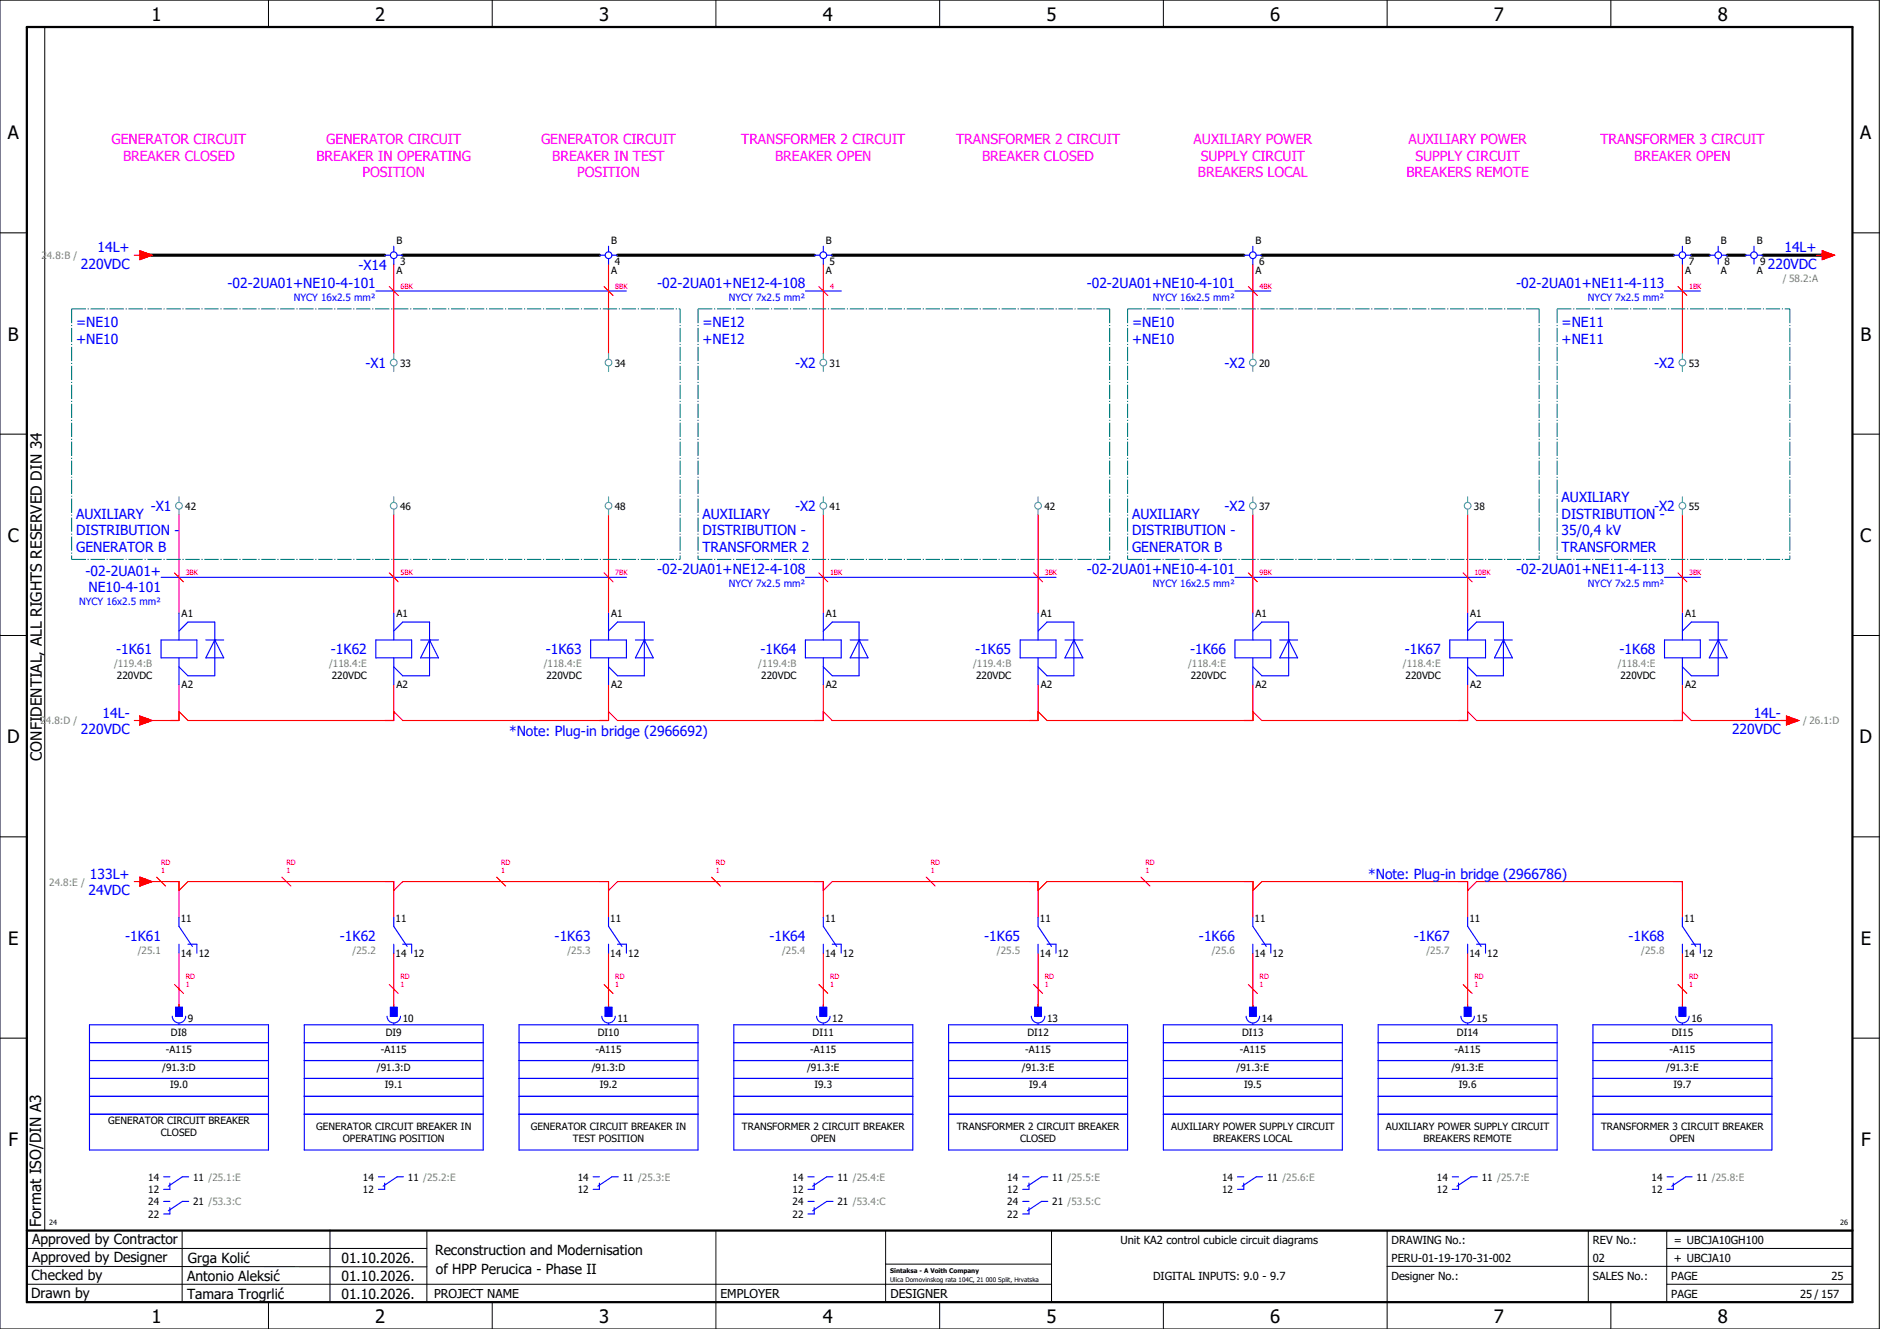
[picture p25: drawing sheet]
<svg xmlns="http://www.w3.org/2000/svg" width="420mm" height="297mm" viewBox="0 0 420 297" stroke-linecap="round" stroke-linejoin="round" font-family="sans-serif">
<defs><g id="words">
<g font-size="4.1">
<text x="33.9" y="4.7">1</text>
<text x="83.9" y="4.7">2</text>
<text x="133.9" y="4.7">3</text>
<text x="183.9" y="4.7">4</text>
<text x="233.9" y="4.7">5</text>
<text x="283.9" y="4.7">6</text>
<text x="333.9" y="4.7">7</text>
<text x="383.9" y="4.7">8</text>
<text x="1.8" y="31.2">A</text>
<text x="415.8" y="31.2">A</text>
<text x="1.8" y="76.2">B</text>
<text x="415.8" y="76.2">B</text>
<text x="1.8" y="121.2">C</text>
<text x="415.8" y="121.2">C</text>
<text x="1.6" y="166.2">D</text>
<text x="415.6" y="166.2">D</text>
<text x="1.8" y="211.2">E</text>
<text x="415.8" y="211.2">E</text>
<text x="1.9" y="256.2">F</text>
<text x="415.9" y="256.2">F</text>
<text x="33.9" y="295.7">1</text>
<text x="83.9" y="295.7">2</text>
<text x="133.9" y="295.7">3</text>
<text x="183.9" y="295.7">4</text>
<text x="233.9" y="295.7">5</text>
<text x="283.9" y="295.7">6</text>
<text x="333.9" y="295.7">7</text>
<text x="383.9" y="295.7">8</text>
</g>
<g font-size="3.4">
<text x="9.4" y="170" transform="rotate(-90 9.4 170)">CONFIDENTIAL, ALL RIGHTS RESERVED DIN 34</text>
<text x="9.2" y="274.3" transform="rotate(-90 9.2 274.3)">Format ISO/DIN A3</text>
</g>
<g font-size="3.1" fill="#f0f">
<text x="24.9" y="32.1">GENERATOR CIRCUIT</text>
<text x="27.5" y="35.9">BREAKER CLOSED</text>
<text x="70.7" y="35.9">BREAKER IN OPERATING</text>
<text x="72.9" y="32.1">GENERATOR CIRCUIT</text>
<text x="120.9" y="32.1">GENERATOR CIRCUIT</text>
<text x="123.4" y="35.9">BREAKER IN TEST</text>
<text x="165.7" y="32.1">TRANSFORMER 2 CIRCUIT</text>
<text x="173.2" y="35.9">BREAKER OPEN</text>
<text x="213.7" y="32.1">TRANSFORMER 2 CIRCUIT</text>
<text x="219.5" y="35.9">BREAKER CLOSED</text>
<text x="266.8" y="32.1">AUXILIARY POWER</text>
<text x="268.3" y="35.9">SUPPLY CIRCUIT</text>
<text x="314.8" y="32.1">AUXILIARY POWER</text>
<text x="316.3" y="35.9">SUPPLY CIRCUIT</text>
<text x="357.7" y="32.1">TRANSFORMER 3 CIRCUIT</text>
<text x="365.2" y="35.9">BREAKER OPEN</text>
<text x="81" y="39.6">POSITION</text>
<text x="129" y="39.6">POSITION</text>
<text x="267.7" y="39.6">BREAKERS LOCAL</text>
<text x="314.3" y="39.6">BREAKERS REMOTE</text>
</g>
<g font-size="3.1" fill="#00f">
<text x="21.8" y="56.4">14L+</text>
<text x="398.8" y="56.4">14L+</text>
<text x="18.1" y="60.1">220VDC</text>
<text x="50.9" y="64.4">-02-2UA01+NE10-4-101</text>
<text x="80.1" y="60.3">-X14</text>
<text x="146.9" y="64.4">-02-2UA01+NE12-4-108</text>
<text x="242.9" y="64.4">-02-2UA01+NE10-4-101</text>
<text x="338.9" y="64.4">-02-2UA01+NE11-4-113</text>
<text x="395.1" y="60.1">220VDC</text>
<text x="17" y="73.1">=NE10</text>
<text x="17" y="76.9">+NE10</text>
<text x="157" y="73.1">=NE12</text>
<text x="157" y="76.9">+NE12</text>
<text x="253" y="73.1">=NE10</text>
<text x="253" y="76.9">+NE10</text>
<text x="349" y="73.1">=NE11</text>
<text x="349" y="76.9">+NE11</text>
<text x="81.7" y="82.3">-X1</text>
<text x="177.7" y="82.3">-X2</text>
<text x="273.7" y="82.3">-X2</text>
<text x="369.7" y="82.3">-X2</text>
<text x="349" y="112.1">AUXILIARY</text>
<text x="17" y="115.9">AUXILIARY</text>
<text x="17" y="119.6">DISTRIBUTION -</text>
<text x="33.7" y="114.3">-X1</text>
<text x="157" y="115.9">AUXILIARY</text>
<text x="157" y="119.6">DISTRIBUTION -</text>
<text x="177.7" y="114.3">-X2</text>
<text x="253" y="115.9">AUXILIARY</text>
<text x="253" y="119.6">DISTRIBUTION -</text>
<text x="273.7" y="114.3">-X2</text>
<text x="349" y="115.9">DISTRIBUTION -</text>
<text x="349" y="119.6">35/0,4 kV</text>
<text x="369.7" y="114.3">-X2</text>
<text x="17" y="123.4">GENERATOR B</text>
<text x="157" y="123.4">TRANSFORMER 2</text>
<text x="253" y="123.4">GENERATOR B</text>
<text x="349" y="123.4">TRANSFORMER</text>
<text x="19.1" y="128.6">-02-2UA01+</text>
<text x="146.9" y="128.4">-02-2UA01+NE12-4-108</text>
<text x="242.9" y="128.4">-02-2UA01+NE10-4-101</text>
<text x="338.9" y="128.4">-02-2UA01+NE11-4-113</text>
<text x="19.8" y="132.4">NE10-4-101</text>
<text x="26" y="146.3">-1K61</text>
<text x="74" y="146.3">-1K62</text>
<text x="122" y="146.3">-1K63</text>
<text x="170" y="146.3">-1K64</text>
<text x="218" y="146.3">-1K65</text>
<text x="266" y="146.3">-1K66</text>
<text x="314" y="146.3">-1K67</text>
<text x="362" y="146.3">-1K68</text>
<text x="22.9" y="160.4">14L-</text>
<text x="391.9" y="160.4">14L-</text>
<text x="18.1" y="164.1">220VDC</text>
<text x="113.8" y="164.4">*Note: Plug-in bridge (2966692)</text>
<text x="387.1" y="164.1">220VDC</text>
<text x="20.1" y="196.4">133L+</text>
<text x="305.8" y="196.4">*Note: Plug-in bridge (2966786)</text>
<text x="19.8" y="200.1">24VDC</text>
<text x="28" y="210.3">-1K61</text>
<text x="76" y="210.3">-1K62</text>
<text x="124" y="210.3">-1K63</text>
<text x="172" y="210.3">-1K64</text>
<text x="220" y="210.3">-1K65</text>
<text x="268" y="210.3">-1K66</text>
<text x="316" y="210.3">-1K67</text>
<text x="364" y="210.3">-1K68</text>
</g>
<g font-size="3.1">
<text x="7.2" y="278.1">Approved by Contractor</text>
<text x="97.2" y="280.5">Reconstruction and Modernisation</text>
<text x="7.1" y="286.1">Checked by</text>
<text x="7.2" y="282.1">Approved by Designer</text>
<text x="41.8" y="286.2">Antonio Aleksić</text>
<text x="42" y="282.3">Grga Kolić</text>
<text x="76.3" y="282.3">01.10.2026.</text>
<text x="76.3" y="286.3">01.10.2026.</text>
<text x="97.4" y="284.8">of HPP Perucica - Phase II</text>
<text x="6.9" y="290">Drawn by</text>
<text x="41.8" y="290.3">Tamara Trogrlić</text>
<text x="76.3" y="290.3">01.10.2026.</text>
</g>
<g font-size="2.7">
<text x="97" y="290.1">PROJECT NAME</text>
<text x="161" y="290.1">EMPLOYER</text>
<text x="199" y="290.1">DESIGNER</text>
</g>
<g font-size="2.5">
<text x="250.4" y="278">Unit KA2 control cubicle circuit diagrams</text>
<text x="311" y="278">DRAWING No.:</text>
<text x="356" y="278">REV No.:</text>
<text x="374.1" y="278">= UBCJA10GH100</text>
<text x="257.7" y="286">DIGITAL INPUTS: 9.0 - 9.7</text>
<text x="311" y="286">Designer No.:</text>
<text x="311" y="282">PERU-01-19-170-31-002</text>
<text x="356" y="286">SALES No.:</text>
<text x="356" y="282">02</text>
<text x="373.5" y="286">PAGE</text>
<text x="374.1" y="282.1">+ UBCJA10</text>
<text x="409.3" y="286">25</text>
<text x="373.5" y="290">PAGE</text>
<text x="402.3" y="290">25 / 157</text>
</g>
<g font-size="2.2" fill="#7ca552">
<text x="9.3" y="57.9">24.8:B /</text>
<text x="398.5" y="63">/ 58.2:A</text>
<text x="25.5" y="149.2">/119.4:B</text>
<text x="73.5" y="149.2">/118.4:E</text>
<text x="121.5" y="149.2">/118.4:E</text>
<text x="169.5" y="149.2">/119.4:B</text>
<text x="217.5" y="149.2">/119.4:B</text>
<text x="265.5" y="149.2">/118.4:E</text>
<text x="313.5" y="149.2">/118.4:E</text>
<text x="361.5" y="149.2">/118.4:E</text>
<text x="9.1" y="161.9">24.8:D /</text>
<text x="403" y="161.9">/ 26.1:D</text>
<text x="11" y="197.9">24.8:E /</text>
<text x="30.8" y="213.2">/25.1</text>
<text x="78.8" y="213.2">/25.2</text>
<text x="126.8" y="213.2">/25.3</text>
<text x="174.8" y="213.2">/25.4</text>
<text x="222.8" y="213.2">/25.5</text>
<text x="270.8" y="213.2">/25.6</text>
<text x="318.8" y="213.2">/25.7</text>
<text x="366.8" y="213.2">/25.8</text>
</g>
<g font-size="2.2">
<text x="88.6" y="54.6">B</text>
<text x="89.4" y="59.3">3</text>
<text x="136.6" y="54.6">B</text>
<text x="137.4" y="59.3">4</text>
<text x="184.6" y="54.6">B</text>
<text x="185.4" y="59.3">5</text>
<text x="280.6" y="54.6">B</text>
<text x="281.4" y="59.3">6</text>
<text x="376.6" y="54.6">B</text>
<text x="377.4" y="59.3">7</text>
<text x="384.6" y="54.6">B</text>
<text x="385.4" y="59.3">8</text>
<text x="392.6" y="54.6">B</text>
<text x="393.4" y="59.3">9</text>
<text x="88.6" y="61.3">A</text>
<text x="136.6" y="61.3">A</text>
<text x="184.6" y="61.3">A</text>
<text x="280.6" y="61.3">A</text>
<text x="376.6" y="61.3">A</text>
<text x="384.6" y="61.3">A</text>
<text x="392.6" y="61.3">A</text>
<text x="89.4" y="81.9">33</text>
<text x="137.4" y="81.9">34</text>
<text x="185.4" y="81.9">31</text>
<text x="281.4" y="81.9">20</text>
<text x="377.4" y="81.9">53</text>
<text x="41.4" y="113.9">42</text>
<text x="89.4" y="113.9">46</text>
<text x="137.4" y="113.9">48</text>
<text x="185.4" y="113.9">41</text>
<text x="233.4" y="113.9">42</text>
<text x="281.4" y="113.9">37</text>
<text x="329.4" y="113.9">38</text>
<text x="377.4" y="113.9">55</text>
<text x="40.6" y="138">A1</text>
<text x="88.6" y="138">A1</text>
<text x="136.6" y="138">A1</text>
<text x="184.6" y="138">A1</text>
<text x="232.6" y="138">A1</text>
<text x="280.6" y="138">A1</text>
<text x="328.6" y="138">A1</text>
<text x="376.6" y="138">A1</text>
<text x="26.1" y="151.9">220VDC</text>
<text x="40.6" y="153.9">A2</text>
<text x="74.1" y="151.9">220VDC</text>
<text x="88.6" y="153.9">A2</text>
<text x="122.1" y="151.9">220VDC</text>
<text x="136.6" y="153.9">A2</text>
<text x="170.1" y="151.9">220VDC</text>
<text x="184.6" y="153.9">A2</text>
<text x="218.1" y="151.9">220VDC</text>
<text x="232.6" y="153.9">A2</text>
<text x="266.1" y="151.9">220VDC</text>
<text x="280.6" y="153.9">A2</text>
<text x="314.1" y="151.9">220VDC</text>
<text x="328.6" y="153.9">A2</text>
<text x="362.1" y="151.9">220VDC</text>
<text x="376.6" y="153.9">A2</text>
<text x="40.4" y="206">11</text>
<text x="88.4" y="206">11</text>
<text x="136.4" y="206">11</text>
<text x="184.4" y="206">11</text>
<text x="232.4" y="206">11</text>
<text x="280.4" y="206">11</text>
<text x="328.4" y="206">11</text>
<text x="376.4" y="206">11</text>
<text x="40.4" y="213.9">14</text>
<text x="44.4" y="213.9">12</text>
<text x="88.4" y="213.9">14</text>
<text x="92.4" y="213.9">12</text>
<text x="136.4" y="213.9">14</text>
<text x="140.4" y="213.9">12</text>
<text x="184.4" y="213.9">14</text>
<text x="188.4" y="213.9">12</text>
<text x="232.4" y="213.9">14</text>
<text x="236.4" y="213.9">12</text>
<text x="280.4" y="213.9">14</text>
<text x="284.4" y="213.9">12</text>
<text x="328.4" y="213.9">14</text>
<text x="332.4" y="213.9">12</text>
<text x="376.4" y="213.9">14</text>
<text x="380.4" y="213.9">12</text>
<text x="38.2" y="231.5">DI8</text>
<text x="42" y="228.4">9</text>
<text x="86.2" y="231.5">DI9</text>
<text x="90" y="228.4">10</text>
<text x="133.6" y="231.5">DI10</text>
<text x="138" y="228.4">11</text>
<text x="181.6" y="231.5">DI11</text>
<text x="186" y="228.4">12</text>
<text x="229.6" y="231.5">DI12</text>
<text x="234" y="228.4">13</text>
<text x="277.6" y="231.5">DI13</text>
<text x="282" y="228.4">14</text>
<text x="325.6" y="231.5">DI14</text>
<text x="330" y="228.4">15</text>
<text x="373.6" y="231.5">DI15</text>
<text x="378" y="228.4">16</text>
<text x="36.2" y="239.3">/91.3:D</text>
<text x="37.1" y="235.3">-A115</text>
<text x="84.2" y="239.3">/91.3:D</text>
<text x="85.1" y="235.3">-A115</text>
<text x="132.2" y="239.3">/91.3:D</text>
<text x="133.1" y="235.3">-A115</text>
<text x="180.4" y="239.3">/91.3:E</text>
<text x="181.1" y="235.3">-A115</text>
<text x="228.4" y="239.3">/91.3:E</text>
<text x="229.1" y="235.3">-A115</text>
<text x="276.4" y="239.3">/91.3:E</text>
<text x="277.1" y="235.3">-A115</text>
<text x="324.4" y="239.3">/91.3:E</text>
<text x="325.1" y="235.3">-A115</text>
<text x="372.4" y="239.3">/91.3:E</text>
<text x="373.1" y="235.3">-A115</text>
<text x="38" y="243.3">I9.0</text>
<text x="86" y="243.3">I9.1</text>
<text x="134" y="243.3">I9.2</text>
<text x="182" y="243.3">I9.3</text>
<text x="230" y="243.3">I9.4</text>
<text x="278" y="243.3">I9.5</text>
<text x="326" y="243.3">I9.6</text>
<text x="374" y="243.3">I9.7</text>
<text x="24.2" y="251.3">GENERATOR CIRCUIT BREAKER</text>
<text x="36" y="254">CLOSED</text>
<text x="70.7" y="252.6">GENERATOR CIRCUIT BREAKER IN</text>
<text x="76.6" y="255.3">OPERATING POSITION</text>
<text x="118.7" y="252.6">GENERATOR CIRCUIT BREAKER IN</text>
<text x="128" y="255.3">TEST POSITION</text>
<text x="165.8" y="252.6">TRANSFORMER 2 CIRCUIT BREAKER</text>
<text x="181.2" y="255.3">OPEN</text>
<text x="213.8" y="252.6">TRANSFORMER 2 CIRCUIT BREAKER</text>
<text x="228" y="255.3">CLOSED</text>
<text x="261.7" y="252.6">AUXILIARY POWER SUPPLY CIRCUIT</text>
<text x="271.2" y="255.3">BREAKERS LOCAL</text>
<text x="309.7" y="252.6">AUXILIARY POWER SUPPLY CIRCUIT</text>
<text x="318.1" y="255.3">BREAKERS REMOTE</text>
<text x="357.8" y="252.6">TRANSFORMER 3 CIRCUIT BREAKER</text>
<text x="373.2" y="255.3">OPEN</text>
<text x="33.1" y="263.9">14</text>
<text x="43.2" y="263.9">11 /25.1:E</text>
<text x="81.1" y="263.9">14</text>
<text x="91.2" y="263.9">11 /25.2:E</text>
<text x="129.1" y="263.9">14</text>
<text x="139.2" y="263.9">11 /25.3:E</text>
<text x="177.1" y="263.9">14</text>
<text x="187.2" y="263.9">11 /25.4:E</text>
<text x="225.1" y="263.9">14</text>
<text x="235.2" y="263.9">11 /25.5:E</text>
<text x="273.1" y="263.9">14</text>
<text x="283.2" y="263.9">11 /25.6:E</text>
<text x="321.1" y="263.9">14</text>
<text x="331.2" y="263.9">11 /25.7:E</text>
<text x="369.1" y="263.9">14</text>
<text x="379.2" y="263.9">11 /25.8:E</text>
<text x="33.1" y="266.7">12</text>
<text x="33.1" y="269.4">24</text>
<text x="43.2" y="269.4">21 /53.3:C</text>
<text x="81.1" y="266.7">12</text>
<text x="129.1" y="266.7">12</text>
<text x="177.1" y="266.7">12</text>
<text x="177.1" y="269.4">24</text>
<text x="187.2" y="269.4">21 /53.4:C</text>
<text x="225.1" y="266.7">12</text>
<text x="225.1" y="269.4">24</text>
<text x="235.2" y="269.4">21 /53.5:C</text>
<text x="273.1" y="266.7">12</text>
<text x="321.1" y="266.7">12</text>
<text x="369.1" y="266.7">12</text>
<text x="33.1" y="272.2">22</text>
<text x="177.1" y="272.2">22</text>
<text x="225.1" y="272.2">22</text>
</g>
<g font-size="2.2" fill="#00f">
<text x="65.7" y="67.3">NYCY 16x2.5 mm²</text>
<text x="162.9" y="67.3">NYCY 7x2.5 mm²</text>
<text x="257.7" y="67.3">NYCY 16x2.5 mm²</text>
<text x="354.9" y="67.3">NYCY 7x2.5 mm²</text>
<text x="162.9" y="131.3">NYCY 7x2.5 mm²</text>
<text x="257.7" y="131.3">NYCY 16x2.5 mm²</text>
<text x="354.9" y="131.3">NYCY 7x2.5 mm²</text>
<text x="17.7" y="135.3">NYCY 16x2.5 mm²</text>
</g>
<g font-size="1.6" fill="#f00">
<text x="89.5" y="64.5">6BK</text>
<text x="137.5" y="64.5">8BK</text>
<text x="185.5" y="64.5">4</text>
<text x="281.5" y="64.5">4BK</text>
<text x="377.5" y="64.5">1BK</text>
<text x="41.5" y="128.5">3BK</text>
<text x="89.5" y="128.5">5BK</text>
<text x="137.5" y="128.5">7BK</text>
<text x="185.5" y="128.5">1BK</text>
<text x="233.5" y="128.5">3BK</text>
<text x="281.5" y="128.5">9BK</text>
<text x="329.5" y="128.5">10BK</text>
<text x="377.5" y="128.5">3BK</text>
<text x="36" y="195.2">1</text>
<text x="36" y="193.3">RD</text>
<text x="64" y="195.2">1</text>
<text x="64" y="193.3">RD</text>
<text x="112" y="195.2">1</text>
<text x="112" y="193.3">RD</text>
<text x="160" y="195.2">1</text>
<text x="160" y="193.3">RD</text>
<text x="208" y="195.2">1</text>
<text x="208" y="193.3">RD</text>
<text x="256" y="195.2">1</text>
<text x="256" y="193.3">RD</text>
<text x="41.5" y="220.7">1</text>
<text x="41.5" y="218.8">RD</text>
<text x="89.5" y="220.7">1</text>
<text x="89.5" y="218.8">RD</text>
<text x="137.5" y="220.7">1</text>
<text x="137.5" y="218.8">RD</text>
<text x="185.5" y="220.7">1</text>
<text x="185.5" y="218.8">RD</text>
<text x="233.5" y="220.7">1</text>
<text x="233.5" y="218.8">RD</text>
<text x="281.5" y="220.7">1</text>
<text x="281.5" y="218.8">RD</text>
<text x="329.5" y="220.7">1</text>
<text x="329.5" y="218.8">RD</text>
<text x="377.5" y="220.7">1</text>
<text x="377.5" y="218.8">RD</text>
</g>
<g font-size="1.6">
<text x="11" y="273.7">24</text>
<text x="411.2" y="273.7">26</text>
</g>
<g font-size="1.4">
<text x="198.9" y="284.4">Sintaksa - A Voith Company</text>
<text x="198.9" y="286.4">Ulica Domovinskog rata 104C, 21 000 Split, Hrvatska</text>
</g>
</g></defs>
<g fill="none" stroke="#000" stroke-width=".22">
<path d="M0 0h420v297h-420zM10 6v269M60 0v6M110 0v6M160 0v6M210 0v6M260 0v6M310 0v6M360 0v6M0 52h6M414 52h6M0 97h6"/>
<path d="M414 97h6M0 142h6M414 142h6M414 176.3v87.4M0 187h6M414 187h6M0 232h6M414 232h6M6 279h89.4M40.7 275v16M73.7 274.9v16M95.4 275.1v16"/>
<path d="M160 275v22M197.9 275.1v16M310 275v22M355 275v16M372.5 279h41.5M372.5 275v16M414 275h-179v16M6 283l89.4 .1M6 287h229M60 291v6M110 291v6M197.9 282.5h37.1"/>
<path d="M210 291v6M260 291v6M310 283h104M360 291v6M372.5 287h41.5"/>
</g>
<path d="M6 6h408v285h-408zM6 275h408" fill="none" stroke="#000" stroke-width=".5"/>
<g fill="none" stroke="#f00" stroke-width=".25">
<path d="M30 57h1.3M31.3 56l2.7 1-2.7 1zM88 59v20M136 59v20M184 59v20M280 59v20M376 59v20M406 57h1.3M407.3 56l2.7 1-2.7 1zM87 64l2 2M135 64l2 2M183 64l2 2"/>
<path d="M279 64l2 2M375 64l2 2M40 115v22M88 115v22M136 115v22M184 115v22M232 115v22M280 115v22M328 115v22M376 115v22M39 128l2 2M87 128l2 2"/>
<path d="M135 128l2 2M183 128l2 2M231 128l2 2M279 128l2 2M327 128l2 2M375 128l2 2M40 153v8h-8M88 153v8h-46l-2-2M136 153v8h-46l-2-2M184 153v8h-46l-2-2M232 153v8h-46l-2-2M280 153v8h-46l-2-2"/>
<path d="M328 153v8h-46l-2-2M376 153v8h-46l-2-2M376 159l2 2h22M30 161h1.3M31.3 160l2.7 1-2.7 1zM399.2 160l2.8 1-2.8 1zM30 197h1.3M31.3 196l2.7 1-2.7 1zM32 197h8v8M35 196l2 2M40 199l2-2h46v8M63 196l2 2"/>
<path d="M88 199l2-2h46v8M111 196l2 2M136 199l2-2h46v8M159 196l2 2M184 199l2-2h46v8M207 196l2 2M232 199l2-2h46v8M255 196l2 2M280 199l2-2h46v8M328 199l2-2h46v8M40 213v12M88 213v12"/>
<path d="M136 213v12M184 213v12M232 213v12M280 213v12M328 213v12M376 213v12M39 220l2 2M87 220l2 2M135 220l2 2M183 220l2 2M231 220l2 2M279 220l2 2"/>
<path d="M327 220l2 2M375 220l2 2"/>
</g>
<path d="M32 57h54M90 57h44M138 57h44M186 57h92M282 57h92M378 57h4M386 57h4M394 57h14" fill="none" stroke="#000" stroke-width=".7"/>
<g fill="none" stroke="#00f" stroke-width=".25">
<path d="M86 57h1.3M88 55v1.3M88 57.8v1.2M88.8 57h1.2M134 57h1.3M136 55v1.3M136 57.8v1.2M136.8 57h1.2M182 57h1.3M184 55v1.3M184 57.8v1.2M184.8 57h1.2"/>
<path d="M278 57h1.3M280 55v1.3M280 57.8v1.2M280.8 57h1.2M374 57h1.2M376 55v1.3M376 57.8v1.2M376.7 57h1.3M382 57h1.3M384 55v1.3M384 57.8v1.2M384.8 57h1.2"/>
<path d="M390 57h1.3M392 55v1.3M392 57.8v1.2M392.8 57h1.2M84 65h56M180 65h8M276 65h8M372 65h8M36 129h104M40 137v6M88 137v6M136 137v6"/>
<path d="M180 129h56M184 137v6M232 137v6M276 129h56M280 137v6M328 137v6M372 129h8M376 137v6M36 143h8v4h-8zM40 147v6M40 141l2-2h6v12h-6l-2-2M46 143h4"/>
<path d="M48 143h.1M48 143l2 4h-4zM84 143h8v4h-8zM88 147v6M88 141l2-2h6v12h-6l-2-2M94 143h4M96 143h.1M96 143l2 4h-4zM132 143h8v4h-8zM136 147v6M136 141l2-2h6v12h-6l-2-2M142 143h4"/>
<path d="M144 143h.1M144 143l2 4h-4zM180 143h8v4h-8zM184 147v6M184 141l2-2h6v12h-6l-2-2M190 143h4M192 143h.1M192 143l2 4h-4zM228 143h8v4h-8zM232 147v6M232 141l2-2h6v12h-6l-2-2M238 143h4"/>
<path d="M240 143h.1M240 143l2 4h-4zM276 143h8v4h-8zM280 147v6M280 141l2-2h6v12h-6l-2-2M286 143h4M288 143h.1M288 143l2 4h-4zM324 143h8v4h-8zM328 147v6M328 141l2-2h6v12h-6l-2-2M334 143h4"/>
<path d="M336 143h.1M336 143l2 4h-4zM372 143h8v4h-8zM376 147v6M376 141l2-2h6v12h-6l-2-2M382 143h4M384 143h.1M384 143l2 4h-4zM40 205v2l3 4.5M40 211v2M42 211h2v2M88 205v2l3 4.5"/>
<path d="M88 211v2M90 211h2v2M136 205v2l3 4.5M136 211v2M138 211h2v2M184 205v2l3 4.5M184 211v2M186 211h2v2M232 205v2l3 4.5M232 211v2M234 211h2v2M280 205v2l3 4.5"/>
<path d="M280 211v2M282 211h2v2M328 205v2l3 4.5M328 211v2M330 211h2v2M376 205v2l3 4.5M376 211v2M378 211h2v2M20 237h40M20 229h40v28h-40zM20 233h40M38.5 227.1a1.5 1.5 0 0 0 1.5 1.5 1.5 1.5 0 0 0 1.5-1.5"/>
<path d="M39.3 225.1h1.5v2h-1.5zM40 228.7v.3M68 237h40M68 233h40M68 229h40v28h-40zM86.5 227.1a1.5 1.5 0 0 0 1.5 1.5 1.5 1.5 0 0 0 1.5-1.5M87.3 225.1h1.5v2h-1.5zM88 228.7v.3M116 237h40M116 233h40M116 229h40v28h-40zM134.5 227.1a1.5 1.5 0 0 0 1.5 1.5 1.5 1.5 0 0 0 1.5-1.5"/>
<path d="M135.3 225.1h1.5v2h-1.5zM136 228.7v.3M164 237h40M164 233h40M164 229h40v28h-40zM182.5 227.1a1.5 1.5 0 0 0 1.5 1.5 1.5 1.5 0 0 0 1.5-1.5M183.3 225.1h1.5v2h-1.5zM184 228.7v.3M212 237h40M212 233h40M212 229h40v28h-40zM230.5 227.1a1.5 1.5 0 0 0 1.5 1.5 1.5 1.5 0 0 0 1.5-1.5"/>
<path d="M231.3 225.1h1.5v2h-1.5zM232 228.7v.3M260 237h40M260 233h40M260 229h40v28h-40zM278.5 227.1a1.5 1.5 0 0 0 1.5 1.5 1.5 1.5 0 0 0 1.5-1.5M279.3 225.1h1.5v2h-1.5zM280 228.7v.3M308 237h40M308 233h40M308 229h40v28h-40zM326.5 227.1a1.5 1.5 0 0 0 1.5 1.5 1.5 1.5 0 0 0 1.5-1.5"/>
<path d="M327.3 225.1h1.5v2h-1.5zM328 228.7v.3M356 237h40M356 233h40M356 229h40v28h-40zM374.5 227.1a1.5 1.5 0 0 0 1.5 1.5 1.5 1.5 0 0 0 1.5-1.5M375.2 225.1h1.5v2h-1.5zM376 228.7v.3M20 249h40M20 245h40M20 241h40M68 249h40"/>
<path d="M68 245h40M68 241h40M116 249h40M116 245h40M116 241h40M164 249h40M164 245h40M164 241h40M212 249h40M212 245h40M212 241h40M260 249h40"/>
<path d="M260 245h40M260 241h40M308 249h40M308 245h40M308 241h40M356 249h40M356 245h40M356 241h40M36.6 263h1.4M36.6 268.5h1.4M38 264.4v1.4h-1.4M38 269.9v1.4h-1.4"/>
<path d="M42.2 263h-1.4l-3.2 2.1M42.2 268.5h-1.4l-3.2 2.1M84.6 263h1.4M86 264.4v1.4h-1.4M90.2 263h-1.4l-3.2 2.1M132.6 263h1.4M134 264.4v1.4h-1.4M138.2 263h-1.4l-3.2 2.1M180.6 263h1.4M180.6 268.5h1.4M182 264.4v1.4h-1.4M182 269.9v1.4h-1.4"/>
<path d="M186.2 263h-1.4l-3.2 2.1M186.2 268.5h-1.4l-3.2 2.1M228.6 263h1.4M228.6 268.5h1.4M230 264.4v1.4h-1.4M230 269.9v1.4h-1.4M234.2 263h-1.4l-3.2 2.1M234.2 268.5h-1.4l-3.2 2.1M276.6 263h1.4M278 264.4v1.4h-1.4M282.2 263h-1.4l-3.2 2.1M324.6 263h1.4"/>
<path d="M326 264.4v1.4h-1.4M330.2 263h-1.4l-3.2 2.1M372.6 263h1.4M374 264.4v1.4h-1.4M378.2 263h-1.4l-3.2 2.1"/>
<circle cx="88" cy="57" r=".75"/>
<circle cx="136" cy="57" r=".75"/>
<circle cx="184" cy="57" r=".75"/>
<circle cx="280" cy="57" r=".75"/>
<circle cx="376" cy="57" r=".75"/>
<circle cx="384" cy="57" r=".75"/>
<circle cx="392" cy="57" r=".75"/>
</g>
<g fill="#00f" stroke="#00f" stroke-width=".22">
<path d="M39.3 225.1h1.5v2h-1.5z"/>
<path d="M87.3 225.1h1.5v2h-1.5z"/>
<path d="M135.3 225.1h1.5v2h-1.5z"/>
<path d="M183.3 225.1h1.5v2h-1.5z"/>
<path d="M231.3 225.1h1.5v2h-1.5z"/>
<path d="M279.3 225.1h1.5v2h-1.5z"/>
<path d="M327.3 225.1h1.5v2h-1.5z"/>
<path d="M375.2 225.1h1.5v2h-1.5z"/>
</g>
<g fill="none" stroke="#007f7f" stroke-width=".25" stroke-dasharray="3.2 .4 .3 .4" stroke-linecap="butt">
<path d="M16 69h136M16 69v56M152 69v56M156 69h92M156 69v56M248 69v56M252 69h92M252 69v56M344 69v56M348 69h52M348 69v56M400 69v56"/>
<path d="M16 125h136M156 125h92M252 125h92M348 125h52"/>
</g>
<g fill="none" stroke="#52a5a5" stroke-width=".25">
<path d="M88 79v1.3M136 79v1.3M184 79v1.3M280 79v1.3M376 79v1.3M88 81.8v1.2M136 81.8v1.2M184 81.8v1.2M280 81.8v1.2M376 81.8v1.2M40 111v1.3M40 113.8v1.2"/>
<path d="M88 111v1.3M88 113.8v1.2M136 111v1.3M136 113.8v1.2M184 111v1.3M184 113.8v1.2M232 111v1.3M232 113.8v1.2M280 111v1.3M280 113.8v1.2M328 111v1.3M328 113.8v1.2"/>
<path d="M376 111v1.3M376 113.8v1.2"/>
<circle cx="88" cy="81" r=".75"/>
<circle cx="136" cy="81" r=".75"/>
<circle cx="184" cy="81" r=".75"/>
<circle cx="280" cy="81" r=".75"/>
<circle cx="376" cy="81" r=".75"/>
<circle cx="40" cy="113" r=".75"/>
<circle cx="88" cy="113" r=".75"/>
<circle cx="136" cy="113" r=".75"/>
<circle cx="184" cy="113" r=".75"/>
<circle cx="232" cy="113" r=".75"/>
<circle cx="280" cy="113" r=".75"/>
<circle cx="328" cy="113" r=".75"/>
<circle cx="376" cy="113" r=".75"/>
</g>
<g fill="#f00" stroke="#f00" stroke-width=".22">
<path d="M399.2 160l2.8 1-2.8 1z"/>
<path d="M31.3 160l2.7 1-2.7 1z"/>
<path d="M31.3 196l2.7 1-2.7 1z"/>
<path d="M31.3 56l2.7 1-2.7 1z"/>
<path d="M407.3 56l2.7 1-2.7 1z"/>
</g>
<use href="#words"/>
</svg>
